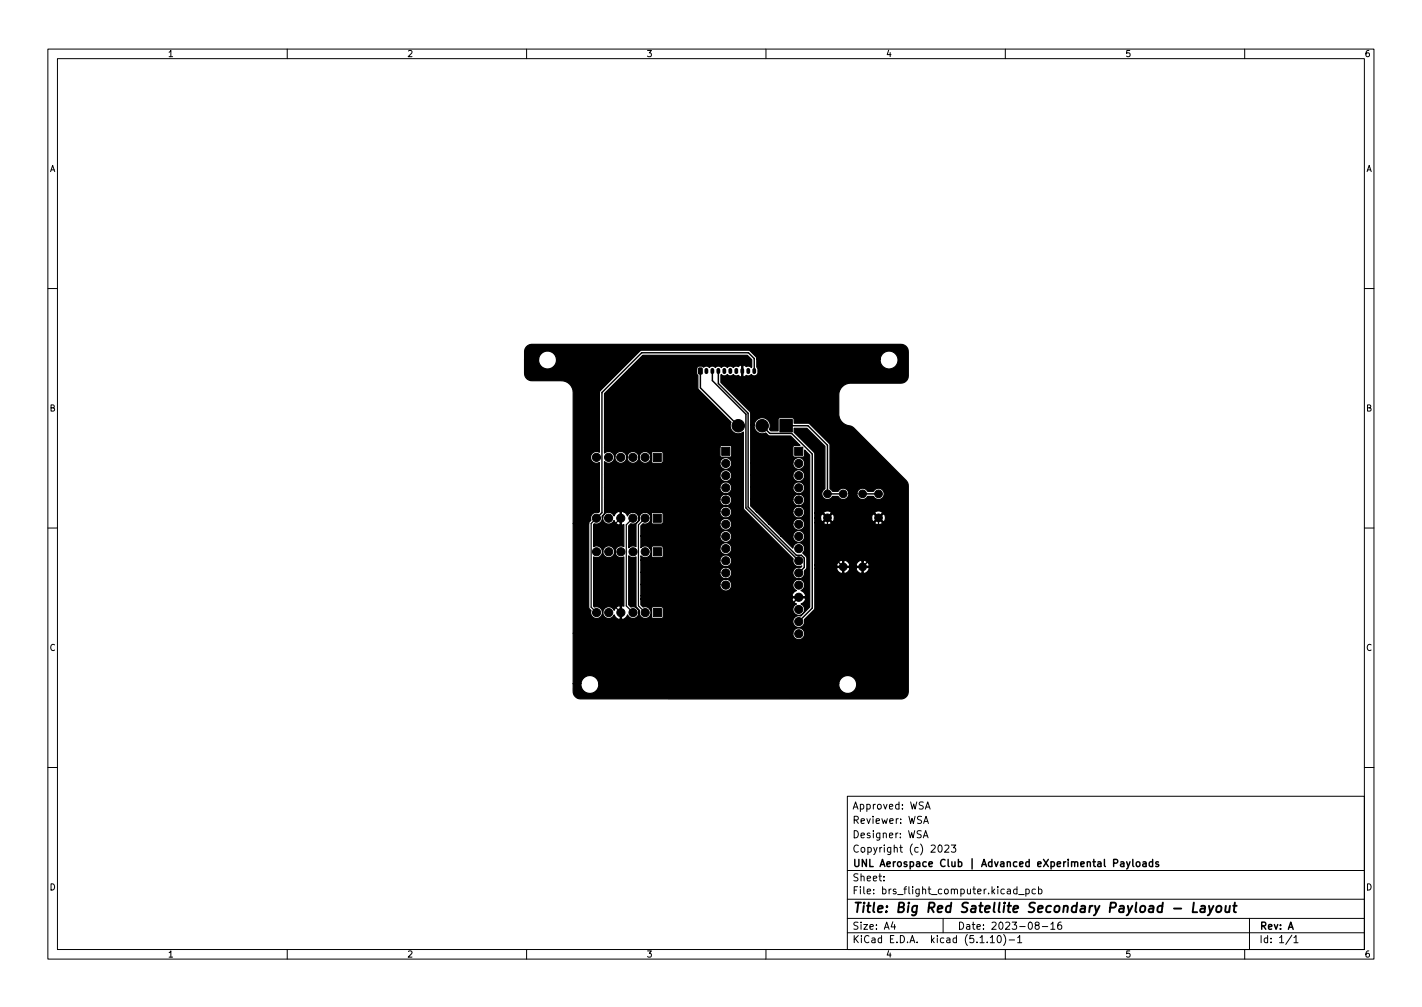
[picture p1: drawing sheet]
<svg xmlns="http://www.w3.org/2000/svg" width="297mm" height="210mm" viewBox="0 0 297 210" stroke-linecap="round" stroke-linejoin="round" font-family="sans-serif">
<defs><g id="words">
<text font-size="2.8" x="178" y="190.6">Title: Big Red Satellite Secondary Payload - Layout</text>
<g font-size="2.1">
<text x="178" y="172">Reviewer: WSA</text>
<text x="178" y="169">Approved: WSA</text>
<text x="178" y="178">Copyright (c) 2023</text>
<text x="178" y="175">Designer: WSA</text>
<text x="178" y="184">Sheet:</text>
<text x="178" y="181">UNL Aerospace Club | Advanced eXperimental Payloads</text>
<text x="178" y="186.7">File: brs_flight_computer.kicad_pcb</text>
<text x="178" y="196.9">KiCad E.D.A. kicad (5.1.10)-1</text>
<text x="178" y="194.1">Size: A4</text>
<text x="200" y="194.1">Date: 2023-08-16</text>
<text x="263" y="194.1">Rev: A</text>
<text x="263" y="196.9">Id: 1/1</text>
</g>
<g font-size="1.8">
<text x="35" y="11.9">1</text>
<text x="85" y="11.9">2</text>
<text x="135" y="11.9">3</text>
<text x="185" y="11.9">4</text>
<text x="235" y="11.9">5</text>
<text x="285" y="11.9">6</text>
<text x="10.3" y="35.9">A</text>
<text x="285.3" y="35.9">A</text>
<text x="10.3" y="85.9">B</text>
<text x="285.3" y="85.9">B</text>
<text x="10.3" y="135.9">C</text>
<text x="285.3" y="135.9">C</text>
<text x="10.3" y="185.9">D</text>
<text x="285.3" y="185.9">D</text>
<text x="35" y="199.9">1</text>
<text x="85" y="199.9">2</text>
<text x="135" y="199.9">3</text>
<text x="185" y="199.9">4</text>
<text x="235" y="199.9">5</text>
<text x="285" y="199.9">6</text>
</g>
</g></defs>
<g fill="none" stroke="#000" stroke-width=".21">
<path d="M10 10.2h277v190.1h-277zM12 12.2h273v186.1h-273zM60 10.2v2M110 10.2v2M160 10.2v2M210 10.2v2M260 10.2v2M10 60.2h2M285 60.2h2M10 110.2h2M285 110.2h2M10 160.2h2"/>
<path d="M177 166.3h108v32h-108zM192.9 174.9l.5-1.5 .5 1.5M192.9 171.9l.5-1.5 .5 1.5M193 174.5h.7M193.1 171.5h.7M193.3 168.9l.5-1.5 .5 1.5M193.4 168.5h.7M196.1 176.6l.2-.2a.8 .8 0 0 1 .5 .8 .8 .8 0 0 1-.5 .7l-.2-.1-.2-.4zM197.4 176.6l.5-.2 .3 .5-.9 1h.9M198.7 176.4h.9l-.5 .6 .5 .1v.7l-.2 .1-.7-.1M285 160.2h2M60 198.3v2"/>
<path d="M110 198.3v2M160 198.3v2M177 194.8h108M177 191.8h108M177 187.8h108M177 181.8h108M184.6 183.8v.1M184.6 183v.1M186.5 192.5l-.4 1h1M186.9 193v1M197 191.8v3M206.9 195.8l.4-.5v1.5"/>
<path d="M206.9 196.8h.8M208.5 195.4l.1-.1a.8 .8 0 0 1 .6 .8 .8 .8 0 0 1-.6 .7 1 1 0 0 1-.1-1.4zM209.6 195.1a1.72 1.72 0 0 1 0 2.3M210 198.3v2M210.8 196.3h1.1M212.4 185.7l-.4-.1-.3 .3 .2 .7h.5M212.4 185.1v1.5M212.6 195.8l.4-.5v1.5M212.6 196.8h.8M212.8 186.8h1.1M214.3 185.7l.4-.1 .3 .3-.1 .7h-.6M214.3 185.6v1.5"/>
<path d="M216.3 185.7l-.4-.1-.3 .3 .1 .7h.6M216.5 193.2l-.3-.3 .1-.2 .2-.2 .4 .1 .2 .2-.1 .2-.6 .2-.2 .3 .1 .4 .2 .1h.3l.3-.3v-.2l-.3-.3M216.9 185.7l.5-.1 .2 .3-.1 .7h-.6M216.9 185.1v1.5M217.7 193.5h1.2M219.5 193l.4-.5v1.5M219.5 194h.9M221.6 192.5l-.4 .1a1.01 1.01 0 0 0 0 1.4l.5-.1 .1-.5-.3-.3h-.3l-.3 .3M260 198.3v2M261 191.8v6.5M269.9 195.3l-1.3 1.9M270.3 195.8l.4-.5v1.5"/>
<path d="M270.3 196.8h.8"/>
</g>
<path d="M245.2 189.7h1.6M249.4 188.5l-.3 2h1M250.9 189.2h.8l-.1 1.3M251.7 189.6l-.7 .1a.4 .4 0 0 0-.3 .3 .4 .4 0 0 0 .2 .5l.7-.1M252.5 189.1l.3 1.4M253.5 189.1l-.9 1.8-.3 .2M254.2 189.3l.1-.1a.5 .5 0 0 1 .9 .3l-.1 .6-.2 .3a.5 .5 0 0 1-.9-.3zM256.1 189.1l-.1 1.3 .5 .1 .3-.2M256.9 189.1l-.1 1.4M257.6 189.1h.7M258 188.5l-.3 1.7 .1 .2 .4 .1" fill="none" stroke="#000" stroke-width=".4"/>
<g fill="none" stroke="#000" stroke-width=".3">
<path d="M146.3 77.5v3.5l7.9 7.9M148.8 77.5v2l7 7v19.6l11 11M150.1 77.5v2.6l6.2 6.2v19.6l10 10h1.1l.6 .6v2l-1.2 1.1M155.1 77.5v4l3.7 3.7h11.4l8 7.9v25.3M157.6 77.5v-2.6l-1.3-1.2h-22.3l-8.3 8.3v25l-1.1 1.2M159.2 88.9l1.6 1.6h4.6l4.3 4.3v32.2l-2.9 2.8M164.2 88.9h4.6l4 4.1v10.1h3.3M172.8 108.1v7l3.3 3.3h4.1l3.3-3.4v-6.9M180.2 103.1h3.3M166.8 124.7l-7.2 7.2h-28.3l-1.6-1.6v-2.4M235.3 179.9l.4 1M236.1 179.9l-.5 1.4-.3 .1"/>
<path d="M236.6 179.4v1.3l.2 .2M240.8 179.4v1.5M234.1 180h.6l.1 .9M234.8 180.3l-.5 .1-.2 .2 .2 .3h.5M237.4 180.1l.2-.2 .5 .2v.5l-.1 .3h-.4l-.2-.1zM238.8 180h.5l.1 .9M239.4 180.3l-.5 .1-.2 .2 .2 .3h.5M240.8 180l-.5-.1-.2 .3 .1 .7h.6M242 180l-.4-.1-.2 .2 .1 .3 .5 .1v.4h-.6"/>
</g>
<g fill="#000" stroke="#000" stroke-width=".21">
<path d="M146 76.9h.7l-.1 1.2-.7-.1zM136.4 94.6h1.7v1.7h-1.7zM150.8 93.4h1.7v1.7h-1.7zM162.9 87.6h2.6v2.6h-2.6zM166 93.4h1.7v1.7h-1.7zM136.4 107.3h1.7v1.7h-1.7zM136.5 114.4h1.7v1.7h-1.7zM136.5 127.1h1.7v1.7h-1.7z"/>
<circle cx="124.6" cy="95.5" r=".85"/>
<circle cx="127.1" cy="95.5" r=".85"/>
<circle cx="129.7" cy="95.5" r=".85"/>
<circle cx="132.2" cy="95.5" r=".85"/>
<circle cx="134.7" cy="95.5" r=".85"/>
<circle cx="151.6" cy="99.3" r=".85"/>
<circle cx="151.6" cy="96.8" r=".85"/>
<circle cx="154.2" cy="88.9" r="1.3"/>
<circle cx="159.2" cy="88.9" r="1.3"/>
<circle cx="166.8" cy="99.3" r=".85"/>
<circle cx="166.8" cy="96.8" r=".85"/>
<circle cx="124.6" cy="108.2" r=".85"/>
<circle cx="124.6" cy="115.2" r=".85"/>
<circle cx="127.1" cy="108.2" r=".85"/>
<circle cx="127.2" cy="115.2" r=".85"/>
<circle cx="129.7" cy="108.2" r=".85"/>
<circle cx="129.7" cy="115.2" r=".85"/>
<circle cx="132.2" cy="108.2" r=".85"/>
<circle cx="132.2" cy="115.2" r=".85"/>
<circle cx="134.7" cy="108.2" r=".85"/>
<circle cx="134.8" cy="115.2" r=".85"/>
<circle cx="151.6" cy="112" r=".85"/>
<circle cx="151.6" cy="117.1" r=".85"/>
<circle cx="151.6" cy="114.5" r=".85"/>
<circle cx="151.6" cy="109.5" r=".85"/>
<circle cx="151.6" cy="104.4" r=".85"/>
<circle cx="151.6" cy="101.8" r=".85"/>
<circle cx="151.6" cy="106.9" r=".85"/>
<circle cx="151.6" cy="119.6" r=".85"/>
<circle cx="166.8" cy="104.4" r=".85"/>
<circle cx="166.8" cy="106.9" r=".85"/>
<circle cx="166.8" cy="109.5" r=".85"/>
<circle cx="166.8" cy="119.6" r=".85"/>
<circle cx="166.8" cy="101.8" r=".85"/>
<circle cx="166.8" cy="112" r=".85"/>
<circle cx="166.8" cy="117.1" r=".85"/>
<circle cx="166.8" cy="114.5" r=".85"/>
<circle cx="172.8" cy="103.1" r=".8"/>
<circle cx="172.8" cy="108.1" r=".8"/>
<circle cx="176.1" cy="103.1" r=".8"/>
<circle cx="176.1" cy="118.4" r=".8"/>
<circle cx="180.2" cy="118.4" r=".8"/>
<circle cx="180.2" cy="103.1" r=".8"/>
<circle cx="183.5" cy="108.1" r=".8"/>
<circle cx="183.5" cy="103.1" r=".8"/>
<circle cx="124.6" cy="127.9" r=".85"/>
<circle cx="127.2" cy="127.9" r=".85"/>
<circle cx="129.7" cy="127.9" r=".85"/>
<circle cx="132.2" cy="127.9" r=".85"/>
<circle cx="134.8" cy="127.9" r=".85"/>
<circle cx="151.6" cy="122.2" r=".85"/>
<circle cx="166.8" cy="132.3" r=".85"/>
<circle cx="166.8" cy="129.8" r=".85"/>
<circle cx="166.8" cy="127.2" r=".85"/>
<circle cx="166.8" cy="124.7" r=".85"/>
<circle cx="166.8" cy="122.2" r=".85"/>
</g>
<path d="M147.6 77.2v.5M148.8 77.2v.5M150.1 77.2v.5M151.3 77.2v.5M152.6 77.2v.5M153.8 77.2v.5M155.1 77.2v.5M156.3 77.2v.5M157.6 77.2v.5" fill="none" stroke="#000" stroke-width=".8"/>
<path d="M124.6 108.2l-1.1 1.1v17.5l1.1 1.1M129.7 108.2l-1.1 1.1v17.5l1.1 1.1M132.2 108.2l-1.4 1.4v16.9l1.4 1.4M134.7 108.2l-1.3 1.4v16.9l1.4 1.4" fill="none" stroke="#000" stroke-width=".25"/>
<path d="M110 72.3l.5-.3 .6-.1h77.1l.9 .3 .4 .4 .2 .5v5.4a1.52 1.52 0 0 1-1.5 1.5h-10.5l-1 .2-.8 .6-.6 1.2-.1 4.5 .3 1.1 .6 .7 2.2 1.1 11 10.9 .4 .8v43.3l-.1 .6-.3 .5-.5 .3-.6 .1h-66.9a1.52 1.52 0 0 1-1.6-1.5v-1.7h1.6a1.88 1.88 0 0 0 1.9 2.1 1.88 1.88 0 0 0 1.9-2.1h50.1v.4a1.88 1.88 0 0 0 2.9 1.4 1.88 1.88 0 0 0 0-3.2 1.88 1.88 0 0 0-2.9 1.4h-50.1l-.1-.3a1.88 1.88 0 0 0-2-1.3 1.88 1.88 0 0 0-1.7 1.6h-1.6v-10.5h45.9a1.24 1.24 0 0 0 1.7 1.3 1.24 1.24 0 0 0 .4-2.1 1.24 1.24 0 0 0-2 .6l-.1 .2h-45.9v-22.9h3.3v17.5l.5 .7a1.23 1.23 0 0 0 1 1.6 1.23 1.23 0 0 0 1.3-1.3 1.35 1.35 0 0 0 1.7 1.3l.4-.2 .4-.5 .4 .6a.67 .67 0 0 0 .9 .2v-2.6l-.3-.1-.4 .1-.6 .8a1.28 1.28 0 0 0-1.4-.7 1.28 1.28 0 0 0-1.1 1.1 1.23 1.23 0 0 0-1.6-1l-.2-.2v-10.3a1.23 1.23 0 0 0 1.3-.1 1.23 1.23 0 0 0 .5-1.1 1.35 1.35 0 0 0 1.7 1.3 1.47 1.47 0 0 0 1-1.3 1.23 1.23 0 0 0 .5 1.1 1.23 1.23 0 0 0 1.3 .1v10.3l-.3-.1-.2 .1v2.6l.2 .2 .5-.2 .6-.8a1.23 1.23 0 0 0 1.6 .7 1.23 1.23 0 0 0 .7-1.6 1.23 1.23 0 0 0-1.6-.7l-.5-.5v-10.3a1.22 1.22 0 0 0 1.6 .3v10.2l.7 1a1.24 1.24 0 0 0 1.5 1.6 1.24 1.24 0 0 0 .6-2h.4v1.7l.1 .3h2l.3-.1v-1.9l-.1-.3-1.9-.1-.3 .1-.1 .3h-.4l-.6-.4-.8 .1-.4-.5v-1.2h31.5l.4 .6 .6 .4a1.23 1.23 0 0 0-.5 1.9 1.23 1.23 0 0 0 1.9 0 1.23 1.23 0 0 0-.5-1.9l.8-.6 .2-.4-.1-.3h-2.7l-.1 .3h-31.5v-.7h31.5l.1 .2h2.7a1.04 1.04 0 0 0-.9-1.3 1.23 1.23 0 0 0 .5-1.9 1.23 1.23 0 0 0-1.9 0 1.23 1.23 0 0 0 .5 1.9l-.6 .4-.4 .7h-31.5v-2.4h16.5v.3a1.24 1.24 0 0 0 1.9 .9 1.24 1.24 0 0 0 0-2.1 1.24 1.24 0 0 0-1.9 .9h-16.5v-2.5h16.5v.2a1.24 1.24 0 0 0 1.9 1 1.24 1.24 0 0 0 0-2.1 1.24 1.24 0 0 0-1.9 .9h-16.5v-2.5h16.5v.2a1.24 1.24 0 0 0 1.9 .9 1.24 1.24 0 0 0 0-2.1 1.24 1.24 0 0 0-1.9 1h-16.5v-1a1.23 1.23 0 0 0 1.7 .1 1.23 1.23 0 0 0 .1-1.7h.4v1.7l.4 .3 1.9-.1 .1-1.9h11.9v.3a1.24 1.24 0 0 0 1.9 .9 1.24 1.24 0 0 0 0-2.1 1.24 1.24 0 0 0-1.9 .9h-11.9l-.1-.3-.2-.1h-1.8l-.3 .4h-.4a1.22 1.22 0 0 0-1.8 0v-2.5h16.5a1.24 1.24 0 0 0 1.6 1.3 1.24 1.24 0 0 0 .5-2.1 1.24 1.24 0 0 0-2.1 .5v.3h-16.5v-2.1l.4-.4a1.23 1.23 0 0 0 1.5-.5 1.23 1.23 0 0 0-.2-1.6h.5v1.8l.3 .3 14-.1a1.24 1.24 0 0 0 1.6 1.3 1.24 1.24 0 0 0 .5-2 1.24 1.24 0 0 0-2.1 .5v.2h-12l.1-.3v-1.7l-.2-.3h-1.9l-.3 .3h-.5a1.23 1.23 0 0 0-1.5-.1 1.23 1.23 0 0 0-.5 1.4l-.7 .9v4.6l-.8-.1-.8 .4v-4.6l.5-.4a1.24 1.24 0 0 0 1.6-.8 1.24 1.24 0 0 0-.8-1.6 1.24 1.24 0 0 0-1.5 .7l-.4-.6-.5-.3h20.2a1.24 1.24 0 0 0 1.6 1.3 1.24 1.24 0 0 0 .5-2.1 1.24 1.24 0 0 0-2.1 .6v.2h-20.4l-.2 .1v2.6l.2 .1 .3-.1v4.6a1.33 1.33 0 0 0-1.9 1 1.28 1.28 0 0 0-1.3-1.1 1.28 1.28 0 0 0-1.3 1.1 1.23 1.23 0 0 0-1.8-1v-4.6l.2-.1a1.23 1.23 0 0 0 1.6-1.3 1.35 1.35 0 0 0 1.7 1.3l.4-.2 .4-.5 .4 .6a.67 .67 0 0 0 .8 .2v-2.6l-.2-.1-.4 .1-.6 .8a1.28 1.28 0 0 0-1.4-.7 1.28 1.28 0 0 0-1.1 1.1v-.3l.5-.7v-2.8h24.1a1.24 1.24 0 0 0 1.6 1.2 1.24 1.24 0 0 0 .5-2 1.24 1.24 0 0 0-2.1 .5v.3h-24.1v-2.6h24.1a1.24 1.24 0 0 0 1.6 1.3 1.24 1.24 0 0 0 .5-2.1 1.24 1.24 0 0 0-2.1 .6v.2h-24.1v-2.5h24.1a1.24 1.24 0 0 0 1.6 1.3 1.24 1.24 0 0 0 .5-2.1 1.24 1.24 0 0 0-2.1 .5v.3h-24.1v-2.7a1.24 1.24 0 0 0 1.4 .1 1.24 1.24 0 0 0 .7-1.2 1.35 1.35 0 0 0 1.6 1.3 1.47 1.47 0 0 0 1-1.3 1.24 1.24 0 0 0 1.2 1.3 1.24 1.24 0 0 0 1.2-1.3 1.35 1.35 0 0 0 1.7 1.3 1.23 1.23 0 0 0 .5-2.1h.5v1.8l.3 .3 14-.1a1.24 1.24 0 0 0 1.6 1.3 1.24 1.24 0 0 0 .5-2 1.24 1.24 0 0 0-2.1 .5v.2h-12l.1-.3v-1.7l-.2-.3h-1.9l-.3 .3h-.5a1.3 1.3 0 0 0-1.3-.3 1.3 1.3 0 0 0-.9 1.1 1.28 1.28 0 0 0-1.2-1.1 1.28 1.28 0 0 0-1.3 1.1 1.28 1.28 0 0 0-1.3-1.1 1.28 1.28 0 0 0-1.2 1.1 1.23 1.23 0 0 0-.8-1.1 1.23 1.23 0 0 0-1.3 .3v-1.2h24.1v1.7l.1 .3 2 .1 .3-.3v-1.9l-.3-.3h-1.8l-.3 .4h-24.1v-11.2l5.1-5.2h14.1v1l.3 .4 .1 2.9 6.8 6.8-.1 .3a1.69 1.69 0 0 0 .7 1.9 1.69 1.69 0 0 0 2-.1v16.1l10.4 10.4a1.23 1.23 0 0 0 .4 1.4 1.23 1.23 0 0 0 1.4 .1l-.2 .3a1.23 1.23 0 0 0-1.7 1 1.23 1.23 0 0 0 1.4 1.4 1.23 1.23 0 0 0 1-1.7l.5-.6v-2.1l-.1-.3-.7-.7a1.23 1.23 0 0 0-.3-2.1 1.23 1.23 0 0 0-1.8 1.1l-2.6-2.6h2.6a1.24 1.24 0 0 0 1.7 1.3 1.24 1.24 0 0 0 .4-2.1 1.24 1.24 0 0 0-2 .5l-.1 .3h-2.6l-2.5-2.6h5.1a1.24 1.24 0 0 0 1.7 1.3 1.24 1.24 0 0 0 .4-2 1.24 1.24 0 0 0-2 .5l-.1 .2h-5.1l-2.5-2.5h7.6a1.24 1.24 0 0 0 1.7 1.3 1.24 1.24 0 0 0 .4-2.1 1.24 1.24 0 0 0-2 .6l-.1 .2h-7.6l-1.2-1.2v-1.3h8.8v.2a1.24 1.24 0 0 0 1.9 .9 1.24 1.24 0 0 0 0-2.1 1.24 1.24 0 0 0-1.9 1h-8.8v-2.6h8.8v.3a1.24 1.24 0 0 0 1.9 .9 1.24 1.24 0 0 0 0-2.1 1.24 1.24 0 0 0-1.9 .9h-8.8v-2.5h8.8v.2a1.24 1.24 0 0 0 1.9 1 1.24 1.24 0 0 0 0-2.1 1.24 1.24 0 0 0-1.9 .9h-8.8v-2.6h8.8v.3a1.24 1.24 0 0 0 1.9 .9 1.24 1.24 0 0 0 0-2.1 1.24 1.24 0 0 0-1.9 .9h-8.8v-7.9h.7v.4a1.68 1.68 0 0 0 2.5 1.3l.7 .6h4.4l2 2h-1.2l-.3 .2v1.9l.3 .3h2l.2-.2v-1.2l1 1v31.7l-1.9 1.9a1.24 1.24 0 0 0-1.6 1.1 1.24 1.24 0 0 0 1.4 1.3 1.24 1.24 0 0 0 1-1.6l2.2-2.3v-8.4h4.5l.5 .7 .6 .4 .2-.2v-1.1h.3v1.1a1.02 1.02 0 0 0 1.2-.9h1.3l.4 .7a.62 .62 0 0 0 .9 .2v-1.1h.2v1.1l.2 .2 .8-.6 .3-.5-.1-.2h-2.6l-.1 .2h-1.3l-.1-.2h-2.5l-.2 .2h-4.5v-.7h4.5l.2 .2h1.1v-1.1h.3v1.1h1.1l.1-.2h1.3l.1 .2h1.2v-1.1h.2v1.1h1.2a.95 .95 0 0 0-1.2-1.1 1.15 1.15 0 0 0-1.5 .9h-1.3l-.4-.7a.89 .89 0 0 0-1.1-.2 1.02 1.02 0 0 0-1.3 .9h-4.5v-8.9h1.8l.1 .3 .8 .2 .7-.2 .1-.3h9a.96 .96 0 0 0 1.6 0l-.8-.8-.8 .8h-9l-.9-.8-.8 .8h-1.8v-.9h1.2a.63 .63 0 0 0 .5 .7l.8-.8h.3l.8 .8h.3l.2-.7h7.8a.63 .63 0 0 0 .4 .7l.8-.8h.4l.8 .8h.3l.2-.9-.2-.6-.3-.1-.8 .8h-.4l-.8-.8a.78 .78 0 0 0-.4 .9h-7.8v-.2a.63 .63 0 0 0-.5-.7l-.8 .8h-.3l-.8-.8-.3 .1-.2 .8h-1.2v-1.1h1.8l.8 .8 .9-.8h9l.8 .8 .8-.8v-.2l-.9-.2-.6 .2-.1 .2h-9a.96 .96 0 0 0-1.7 0h-1.8v-12.5l-4.3-4.3v-.9h2.7l3.7 3.8v8.9a1.19 1.19 0 0 0-.3 1.9 1.19 1.19 0 0 0 1.9-.3h1.2a1.19 1.19 0 0 0 1.4 .6 1.19 1.19 0 0 0 .8-1.3h1.7v.2a1.19 1.19 0 0 0 1 1.1 1.19 1.19 0 0 0 1.2-.6h1.3a1.19 1.19 0 0 0 1.8 .3 1.19 1.19 0 0 0 0-1.8 1.19 1.19 0 0 0-1.8 .4h-1.3a1.19 1.19 0 0 0-1.2-.6 1.19 1.19 0 0 0-1 1h-1.7v-.2a1.18 1.18 0 0 0-1.1-.9 1.18 1.18 0 0 0-1.1 .7h-1.2l-.5-.5-.1-9.3-4.1-4.3-.4-.1h-2.9v-.9l-.3-.3h-2.8l-.3 .3v2.5h-1.5l-.3-.4a1.69 1.69 0 0 0-1-2.3 1.69 1.69 0 0 0-2.2 1.4h-.7l-.1-2.7-6.1-6.1v-1.6h.1a.78 .78 0 0 0 1.2-.1 .78 .78 0 0 0 1.3 0 .78 .78 0 0 0 1 .2l.5 .3 .2-.1v-2.3l-.2-.1-.5 .4-.4-.2-.7 .3a.78 .78 0 0 0-1.2 0 .78 .78 0 0 0-1.2 0 .78 .78 0 0 0-1.3 0 .78 .78 0 0 0-1.2 0 .95 .95 0 0 0-1.3-.1l-.3-.2h-.6l-.3 .2-.2 .4h-14.1l2.9-2.8h21.8l.9 .9-.1 1.6a.78 .78 0 0 0-1-.1l-.5-.4-.2 .1v2.3l.2 .1 .5-.3 .4 .1 .7-.2a.78 .78 0 0 0 .8 .1 .78 .78 0 0 0 .5-.6v-.7l-.2-.5v-1.6h25.7a1.88 1.88 0 0 0 2.6 1.9 1.88 1.88 0 0 0 .6-3.1 1.88 1.88 0 0 0-3.1 .8l-.1 .4h-25.7l-.2-.5-1.2-1.2-.4-.2-22.5 .1-8.6 8.6v12.6a1.24 1.24 0 0 0-1.8 1.1 1.24 1.24 0 0 0 1.8 1.1v10.2l-.2 .2a1.23 1.23 0 0 0-1.3 .3 1.23 1.23 0 0 0-.3 1.3l-.4 .7h-3.3v-27.4l-.1-.8-.6-.9-1.3-.7h-6.6l-.8-.3-.5-.4-.2-.5v-3.3h2.9v.4a1.88 1.88 0 0 0 2.9 1.4 1.88 1.88 0 0 0 0-3.2 1.88 1.88 0 0 0-2.9 1.4h-2.9v-1.9z" fill="#000" stroke="#000" stroke-width=".25"/>
<use href="#words"/>
</svg>
